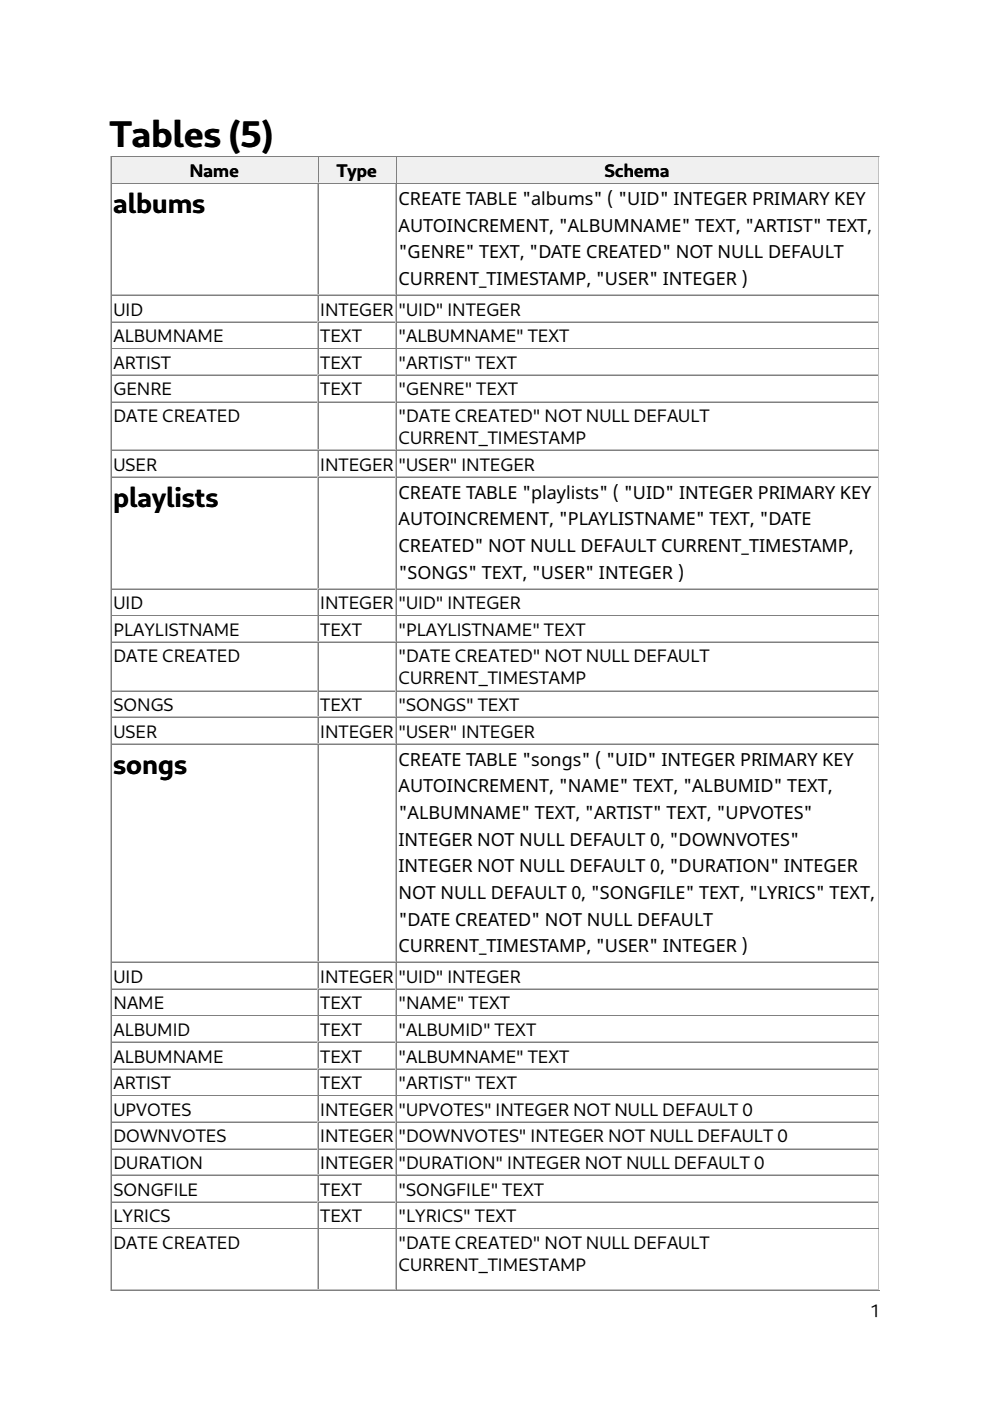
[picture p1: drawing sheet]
<svg xmlns="http://www.w3.org/2000/svg" width="210mm" height="297mm" viewBox="0 0 210 297" stroke-linecap="round" stroke-linejoin="round" font-family="sans-serif">
<defs><g id="words">
<text font-size="7.8" x="23.2" y="31.2">Tables (5)</text>
<g font-size="5.8">
<text x="23.9" y="45.2">albums</text>
<text x="23.9" y="107.4">playlists</text>
<text x="24.1" y="164">songs</text>
</g>
<g font-size="3.8">
<text x="40.3" y="37.5">Name</text>
<text x="71.5" y="37.5">Type</text>
<text x="128.2" y="37.5">Schema</text>
<text x="84.5" y="43.5">CREATE TABLE &quot;albums&quot; ( &quot;UID&quot; INTEGER PRIMARY KEY</text>
<text x="84.5" y="49.1">AUTOINCREMENT, &quot;ALBUMNAME&quot; TEXT, &quot;ARTIST&quot; TEXT,</text>
<text x="84.5" y="54.8">&quot;GENRE&quot; TEXT, &quot;DATE CREATED&quot; NOT NULL DEFAULT</text>
<text x="84.5" y="60.4">CURRENT_TIMESTAMP, &quot;USER&quot; INTEGER )</text>
<text x="24.1" y="66.9">UID</text>
<text x="67.9" y="66.9">INTEGER</text>
<text x="84.5" y="66.9">&quot;UID&quot; INTEGER</text>
<text x="24.1" y="72.5">ALBUMNAME</text>
<text x="67.9" y="72.5">TEXT</text>
<text x="84.5" y="72.5">&quot;ALBUMNAME&quot; TEXT</text>
<text x="24.1" y="78.2">ARTIST</text>
<text x="24.1" y="83.8">GENRE</text>
<text x="67.9" y="78.2">TEXT</text>
<text x="67.9" y="83.8">TEXT</text>
<text x="84.5" y="78.2">&quot;ARTIST&quot; TEXT</text>
<text x="84.5" y="83.8">&quot;GENRE&quot; TEXT</text>
<text x="24.1" y="89.5">DATE CREATED</text>
<text x="84.5" y="89.5">&quot;DATE CREATED&quot; NOT NULL DEFAULT</text>
<text x="84.5" y="94.1">CURRENT_TIMESTAMP</text>
<text x="24.1" y="99.8">USER</text>
<text x="67.9" y="99.8">INTEGER</text>
<text x="84.5" y="99.8">&quot;USER&quot; INTEGER</text>
<text x="84.5" y="105.8">CREATE TABLE &quot;playlists&quot; ( &quot;UID&quot; INTEGER PRIMARY KEY</text>
<text x="84.5" y="111.4">AUTOINCREMENT, &quot;PLAYLISTNAME&quot; TEXT, &quot;DATE</text>
<text x="84.5" y="117">CREATED&quot; NOT NULL DEFAULT CURRENT_TIMESTAMP,</text>
<text x="84.5" y="122.7">&quot;SONGS&quot; TEXT, &quot;USER&quot; INTEGER )</text>
<text x="24.1" y="129.2">UID</text>
<text x="67.9" y="129.2">INTEGER</text>
<text x="84.5" y="129.2">&quot;UID&quot; INTEGER</text>
<text x="24.1" y="134.8">PLAYLISTNAME</text>
<text x="67.9" y="134.8">TEXT</text>
<text x="84.5" y="134.8">&quot;PLAYLISTNAME&quot; TEXT</text>
<text x="24.1" y="140.4">DATE CREATED</text>
<text x="84.5" y="140.4">&quot;DATE CREATED&quot; NOT NULL DEFAULT</text>
<text x="84.5" y="145.1">CURRENT_TIMESTAMP</text>
<text x="24.1" y="150.7">SONGS</text>
<text x="67.9" y="150.7">TEXT</text>
<text x="84.5" y="150.7">&quot;SONGS&quot; TEXT</text>
<text x="24.1" y="156.4">USER</text>
<text x="67.9" y="156.4">INTEGER</text>
<text x="84.5" y="156.4">&quot;USER&quot; INTEGER</text>
<text x="84.5" y="162.4">CREATE TABLE &quot;songs&quot; ( &quot;UID&quot; INTEGER PRIMARY KEY</text>
<text x="84.5" y="168">AUTOINCREMENT, &quot;NAME&quot; TEXT, &quot;ALBUMID&quot; TEXT,</text>
<text x="84.5" y="173.6">&quot;ALBUMNAME&quot; TEXT, &quot;ARTIST&quot; TEXT, &quot;UPVOTES&quot;</text>
<text x="84.5" y="179.3">INTEGER NOT NULL DEFAULT 0, &quot;DOWNVOTES&quot;</text>
<text x="84.5" y="184.9">INTEGER NOT NULL DEFAULT 0, &quot;DURATION&quot; INTEGER</text>
<text x="84.5" y="190.6">NOT NULL DEFAULT 0, &quot;SONGFILE&quot; TEXT, &quot;LYRICS&quot; TEXT,</text>
<text x="84.5" y="196.2">&quot;DATE CREATED&quot; NOT NULL DEFAULT</text>
<text x="84.5" y="201.9">CURRENT_TIMESTAMP, &quot;USER&quot; INTEGER )</text>
<text x="24.1" y="208.3">UID</text>
<text x="67.9" y="208.3">INTEGER</text>
<text x="84.5" y="208.3">&quot;UID&quot; INTEGER</text>
<text x="24.1" y="214">NAME</text>
<text x="67.9" y="214">TEXT</text>
<text x="84.5" y="214">&quot;NAME&quot; TEXT</text>
<text x="24.1" y="219.6">ALBUMID</text>
<text x="67.9" y="219.6">TEXT</text>
<text x="84.5" y="219.6">&quot;ALBUMID&quot; TEXT</text>
<text x="24.1" y="225.3">ALBUMNAME</text>
<text x="67.9" y="225.3">TEXT</text>
<text x="84.5" y="225.3">&quot;ALBUMNAME&quot; TEXT</text>
<text x="24.1" y="230.9">ARTIST</text>
<text x="67.9" y="230.9">TEXT</text>
<text x="84.5" y="230.9">&quot;ARTIST&quot; TEXT</text>
<text x="24.1" y="236.6">UPVOTES</text>
<text x="67.9" y="236.6">INTEGER</text>
<text x="84.5" y="236.6">&quot;UPVOTES&quot; INTEGER NOT NULL DEFAULT 0</text>
<text x="24.1" y="242.2">DOWNVOTES</text>
<text x="67.9" y="242.2">INTEGER</text>
<text x="84.5" y="242.2">&quot;DOWNVOTES&quot; INTEGER NOT NULL DEFAULT 0</text>
<text x="24.1" y="247.9">DURATION</text>
<text x="67.9" y="247.9">INTEGER</text>
<text x="84.5" y="247.9">&quot;DURATION&quot; INTEGER NOT NULL DEFAULT 0</text>
<text x="24.1" y="253.5">SONGFILE</text>
<text x="67.9" y="253.5">TEXT</text>
<text x="84.5" y="253.5">&quot;SONGFILE&quot; TEXT</text>
<text x="24.1" y="259.1">LYRICS</text>
<text x="67.9" y="259.1">TEXT</text>
<text x="84.5" y="259.1">&quot;LYRICS&quot; TEXT</text>
<text x="24.1" y="264.8">DATE CREATED</text>
<text x="84.5" y="264.8">&quot;DATE CREATED&quot; NOT NULL DEFAULT</text>
<text x="84.5" y="269.4">CURRENT_TIMESTAMP</text>
<text x="184.8" y="279.2">1</text>
</g>
</g></defs>
<path d="M23.5 33v240.6M23.6 33.1h162.8M23.7 38.8h43.7M67.3 33.4v5.3" fill="none" stroke="#c0c0c0" stroke-width=".21"/>
<path d="M23.7 33.2v5.6M23.7 33.3h43.7M186.3 33.2v240.2M23.6 273.5h162.8" fill="none" stroke="#808080" stroke-width=".21"/>
<g fill="#f0f0f0">
<path d="M23.7 33.4h43.5v5.3h-43.5z"/>
<path d="M40.2 33.7h10.6v4.6h-10.6z"/>
</g>
<path d="M67.5 33.2v5.6M67.6 33.3h16.4" fill="none" stroke="#808080" stroke-width=".21"/>
<path d="M67.6 38.8h16.4M83.9 33.4v5.3" fill="none" stroke="#c0c0c0" stroke-width=".21"/>
<g fill="#f0f0f0">
<path d="M67.6 33.4h16.2v5.3h-16.2z"/>
<path d="M71.4 33.7h8.6v4.6h-8.6z"/>
</g>
<path d="M84.1 33.2v5.6M84.2 33.3h102.1" fill="none" stroke="#808080" stroke-width=".21"/>
<path d="M84.2 38.8h102.1M186.2 33.4v5.3" fill="none" stroke="#c0c0c0" stroke-width=".21"/>
<g fill="#f0f0f0">
<path d="M84.2 33.4h101.9v5.3h-101.9z"/>
<path d="M128.2 33.7h13.9v4.6h-13.9z"/>
</g>
<g fill="none" stroke="#808080" stroke-width=".21">
<path d="M23.7 38.8v234.6M23.7 38.9h43.7M67.5 38.8v234.6M67.6 38.9h16.4M84.1 38.8v234.6M84.2 38.9h102.1M23.7 62.7h43.7M23.7 68.3h43.7M23.7 74h43.7M23.7 79.6h43.7M67.6 62.7h16.4M67.6 68.3h16.4"/>
<path d="M67.6 74h16.4M67.6 79.6h16.4M84.2 62.7h102.1M84.2 68.3h102.1M84.2 74h102.1M84.2 79.6h102.1M23.7 85.2h43.7M23.7 95.5h43.7M67.6 85.2h16.4M67.6 95.5h16.4M84.2 85.2h102.1M84.2 95.5h102.1"/>
<path d="M23.7 101.2h43.7M67.6 101.2h16.4M84.2 101.2h102.1M23.7 124.9h43.7M23.7 130.6h43.7M23.7 136.2h43.7M67.6 124.9h16.4M67.6 130.6h16.4M67.6 136.2h16.4M84.2 124.9h102.1M84.2 130.6h102.1M84.2 136.2h102.1"/>
<path d="M23.7 146.5h43.7M23.7 152.2h43.7M23.7 157.8h43.7M67.6 146.5h16.4M67.6 152.2h16.4M67.6 157.8h16.4M84.2 146.5h102.1M84.2 152.2h102.1M84.2 157.8h102.1M23.7 204.1h43.7M23.7 209.8h43.7M23.7 215.4h43.7"/>
<path d="M67.6 204.1h16.4M67.6 209.8h16.4M67.6 215.4h16.4M84.2 204.1h102.1M84.2 209.8h102.1M84.2 215.4h102.1M23.7 221h43.7M23.7 226.7h43.7M23.7 232.3h43.7M23.7 238h43.7M67.6 221h16.4M67.6 226.7h16.4"/>
<path d="M67.6 232.3h16.4M67.6 238h16.4M84.2 221h102.1M84.2 226.7h102.1M84.2 232.3h102.1M84.2 238h102.1M23.7 243.6h43.7M23.7 249.3h43.7M23.7 254.9h43.7M67.6 243.6h16.4M67.6 249.3h16.4M67.6 254.9h16.4"/>
<path d="M84.2 243.6h102.1M84.2 249.3h102.1M84.2 254.9h102.1M23.7 260.6h43.7M67.6 260.6h16.4M84.2 260.6h102.1"/>
</g>
<g fill="none" stroke="#c0c0c0" stroke-width=".21">
<path d="M67.3 39v23.4M83.9 39v23.4M186.2 39v23.4M23.7 62.5h43.7M23.7 68.1h43.7M23.7 73.8h43.7M23.7 79.4h43.7M67.3 62.8v5.3M67.3 68.4v5.3M67.3 74v5.4M67.3 79.7v5.3M67.6 62.5h16.4"/>
<path d="M67.6 68.1h16.4M67.6 73.8h16.4M67.6 79.4h16.4M83.9 62.8v5.3M83.9 68.4v5.3M83.9 74v5.4M83.9 79.7v5.3M84.2 62.5h102.1M84.2 68.1h102.1M84.2 73.8h102.1M84.2 79.4h102.1M186.2 62.8v5.3"/>
<path d="M186.2 68.4v5.3M186.2 74v5.4M186.2 79.7v5.3M23.7 85.1h43.7M23.7 95.4h43.7M67.3 85.3v10M67.3 95.6v5.3M67.6 85.1h16.4M67.6 95.4h16.4M83.9 85.3v10M83.9 95.6v5.3M84.2 85.1h102.1"/>
<path d="M84.2 95.4h102.1M186.2 85.3v10M186.2 95.6v5.3M23.7 101h43.7M67.3 101.3v23.4M67.6 101h16.4M83.9 101.3v23.4M84.2 101h102.1M186.2 101.3v23.4M23.7 124.8h43.7M23.7 130.4h43.7M23.7 136h43.7"/>
<path d="M67.3 125v5.3M67.3 130.7v5.3M67.3 136.3v10M67.6 124.8h16.4M67.6 130.4h16.4M67.6 136h16.4M83.9 125v5.3M83.9 130.7v5.3M83.9 136.3v10M84.2 124.8h102.1M84.2 130.4h102.1M84.2 136h102.1"/>
<path d="M186.2 125v5.3M186.2 130.7v5.3M186.2 136.3v10M23.7 146.3h43.7M23.7 152h43.7M23.7 157.6h43.7M67.3 146.6v5.3M67.3 152.2v5.3M67.3 157.9v46M67.6 146.3h16.4M67.6 152h16.4M67.6 157.6h16.4"/>
<path d="M83.9 146.6v5.3M83.9 152.2v5.3M83.9 157.9v46M84.2 146.3h102.1M84.2 152h102.1M84.2 157.6h102.1M186.2 146.6v5.3M186.2 152.2v5.3M186.2 157.9v46M23.7 203.9h43.7M23.7 209.6h43.7M23.7 215.2h43.7"/>
<path d="M67.3 204.2v5.3M67.3 209.8v5.4M67.3 215.5v5.3M67.6 203.9h16.4M67.6 209.6h16.4M67.6 215.2h16.4M83.9 204.2v5.3M83.9 209.8v5.4M83.9 215.5v5.3M84.2 203.9h102.1M84.2 209.6h102.1M84.2 215.2h102.1"/>
<path d="M186.2 204.2v5.3M186.2 209.8v5.4M186.2 215.5v5.3M23.7 220.9h43.7M23.7 226.5h43.7M23.7 232.2h43.7M23.7 237.8h43.7M67.3 221.1v5.3M67.3 226.8v5.3M67.3 232.4v5.3M67.3 238.1v5.3M67.6 220.9h16.4"/>
<path d="M67.6 226.5h16.4M67.6 232.2h16.4M67.6 237.8h16.4M83.9 221.1v5.3M83.9 226.8v5.3M83.9 232.4v5.3M83.9 238.1v5.3M84.2 220.9h102.1M84.2 226.5h102.1M84.2 232.2h102.1M84.2 237.8h102.1M186.2 221.1v5.3"/>
<path d="M186.2 226.8v5.3M186.2 232.4v5.3M186.2 238.1v5.3M23.7 243.5h43.7M23.7 249.1h43.7M23.7 254.7h43.7M67.3 243.7v5.3M67.3 249.4v5.3M67.3 255v5.3M67.6 243.5h16.4M67.6 249.1h16.4M67.6 254.7h16.4"/>
<path d="M83.9 243.7v5.3M83.9 249.4v5.3M83.9 255v5.3M84.2 243.5h102.1M84.2 249.1h102.1M84.2 254.7h102.1M186.2 243.7v5.3M186.2 249.4v5.3M186.2 255v5.3M23.7 260.4h43.7M23.7 273.3h43.7M67.3 260.6v12.7"/>
<path d="M67.6 260.4h16.4M67.6 273.3h16.4M83.9 260.6v12.7M84.2 260.4h102.1M84.2 273.3h102.1M186.2 260.6v12.7"/>
</g>
<use href="#words"/>
</svg>
